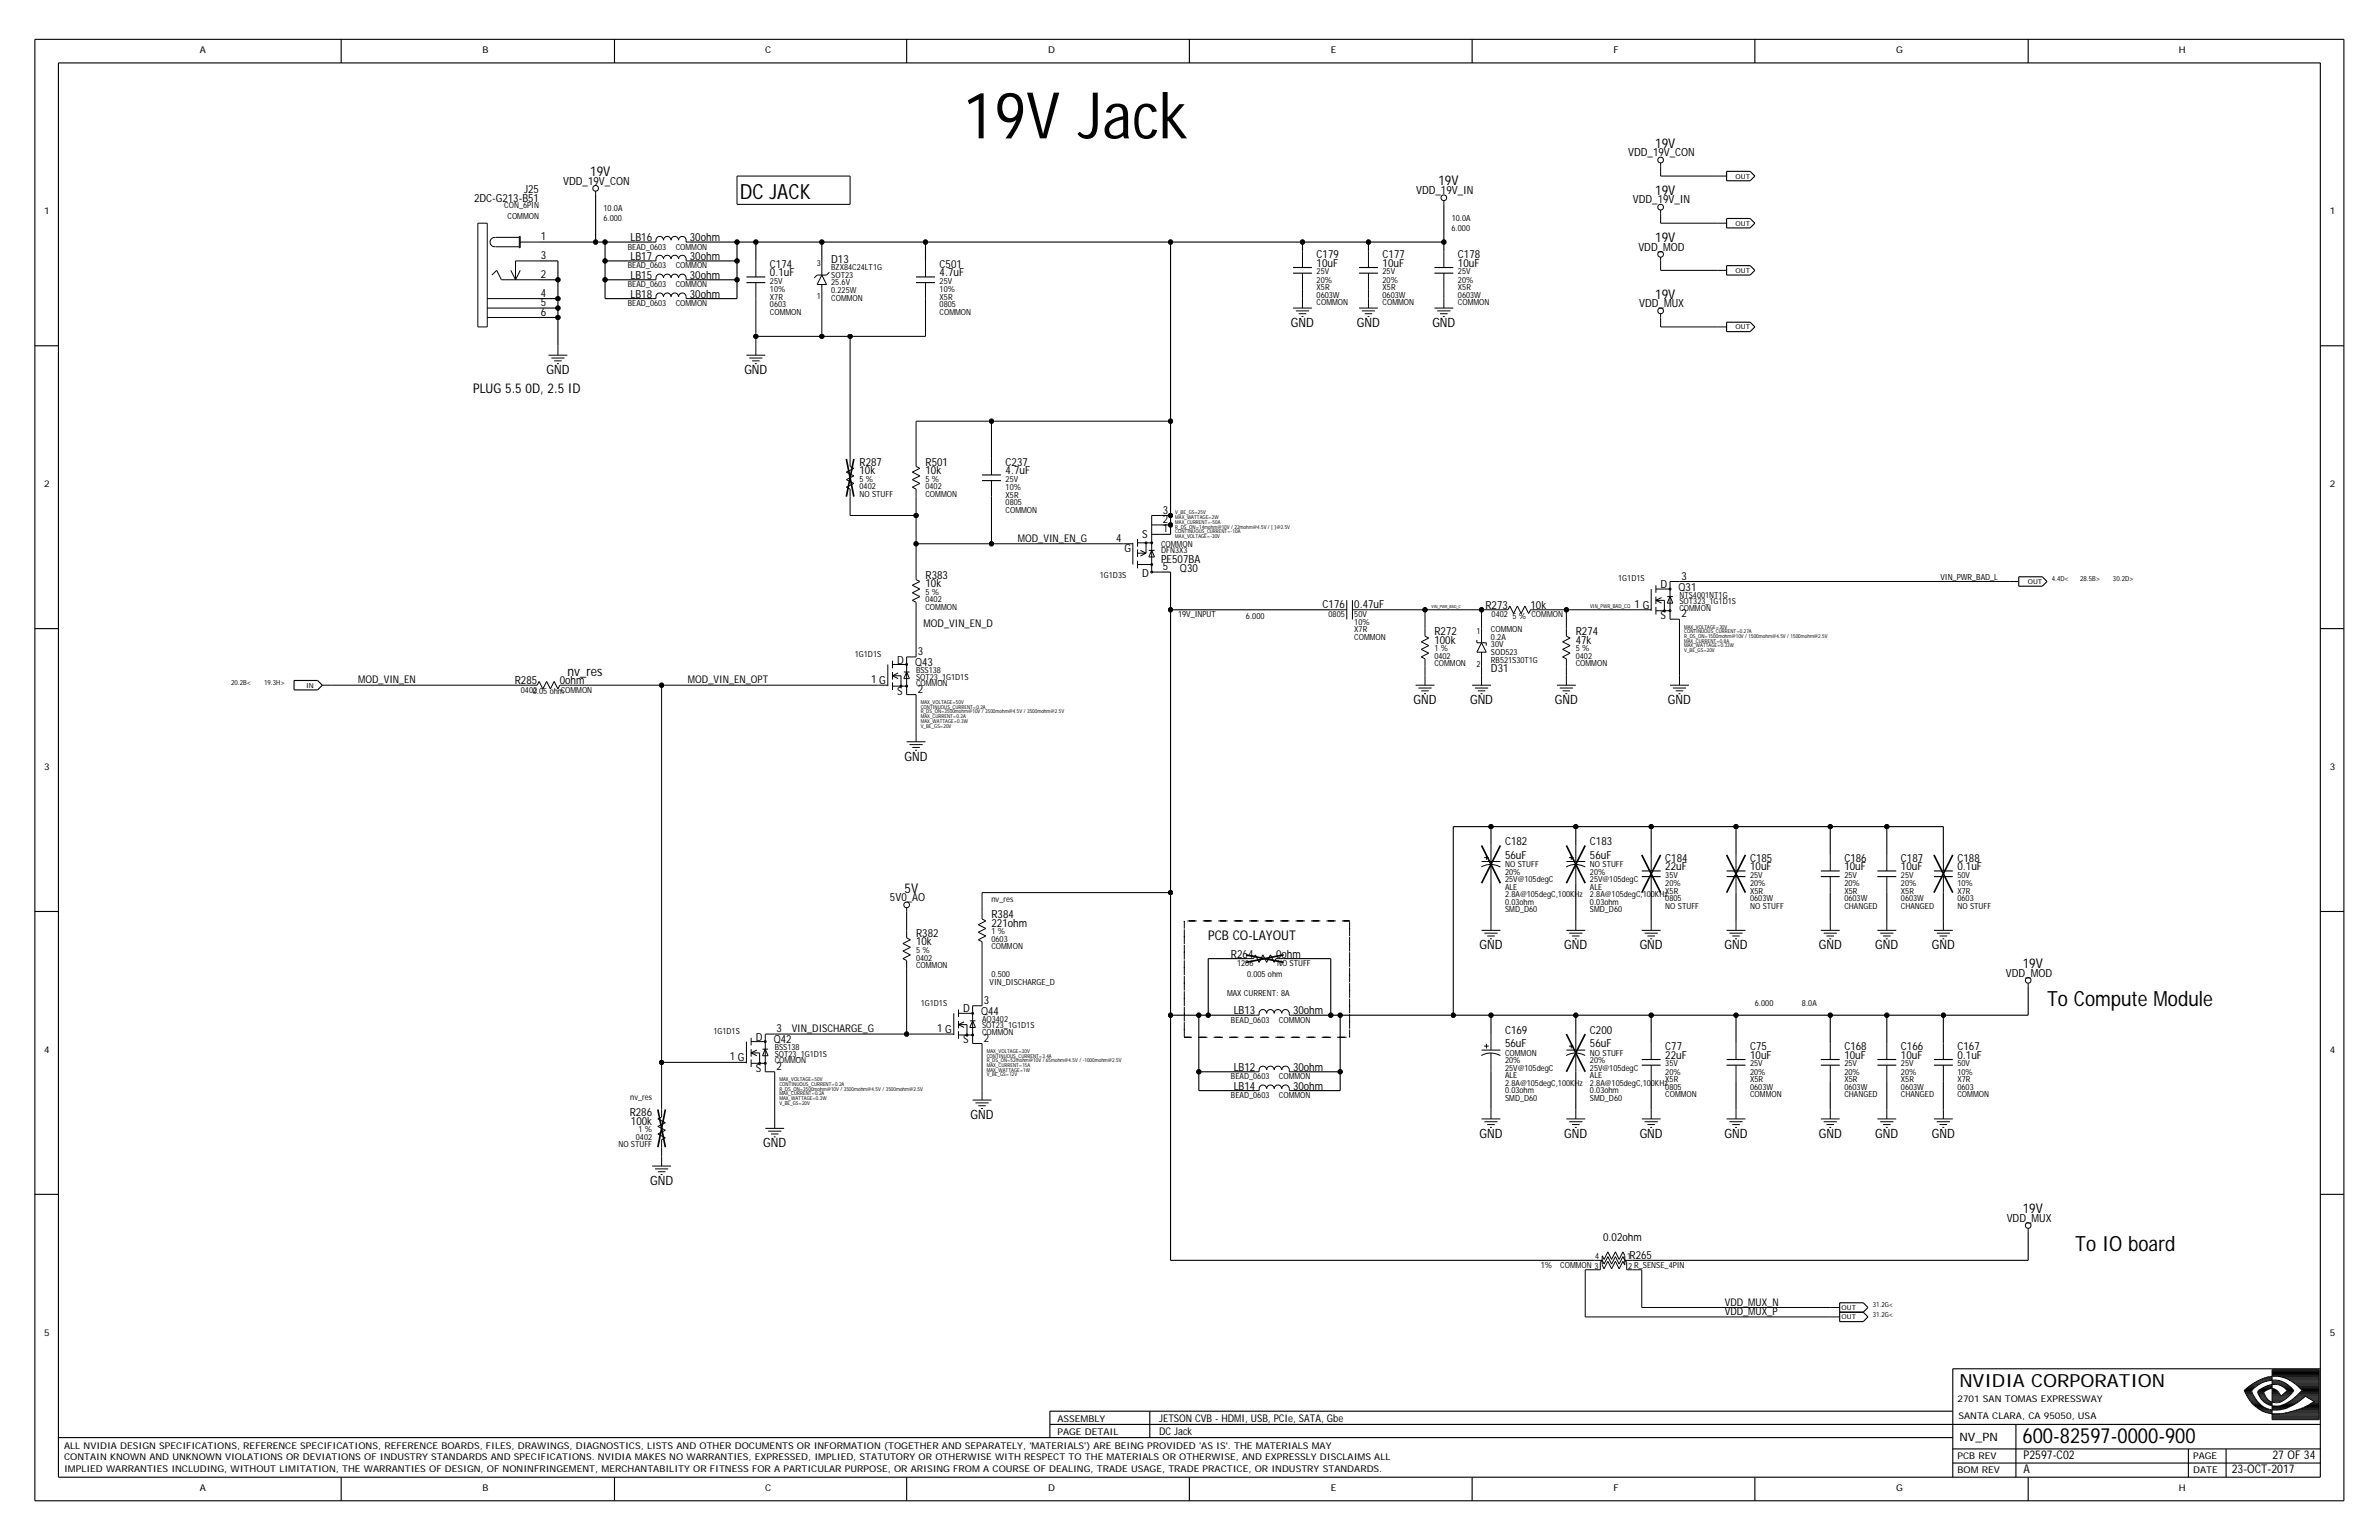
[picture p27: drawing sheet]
<svg xmlns="http://www.w3.org/2000/svg" width="432mm" height="279mm" viewBox="0 0 432 279" stroke-linecap="round" stroke-linejoin="round" font-family="sans-serif">
<defs><g id="words">
<text font-size="11.7" x="174.8" y="25.1">19V Jack</text>
<g font-size="3.8">
<text x="134.3" y="36">DC JACK</text>
<text x="371.5" y="182.5">To Compute Module</text>
<text x="376.7" y="227">To IO board</text>
<text x="367.1" y="261.8">600-82597-0000-900</text>
</g>
<text font-size="3.3" x="355.6" y="251.6">NVIDIA CORPORATION</text>
<g font-size="2.4">
<text x="300.4" y="26.8">19V</text>
<text x="107.1" y="31.9">19V</text>
<text x="261.1" y="33.7">19V</text>
<text x="300.4" y="35.4">19V</text>
<text x="300.4" y="43.9">19V</text>
<text x="300.4" y="54.2">19V</text>
<text x="85.9" y="71.3">PLUG 5.5 0D, 2.5 ID</text>
<text x="103" y="122.6">nv_res</text>
<text x="164.2" y="161.9">5V</text>
<text x="219.3" y="170.5">PCB CO-LAYOUT</text>
<text x="367.1" y="175.6">19V</text>
<text x="367.1" y="220.1">19V</text>
</g>
<g font-size="2.3">
<text x="234.3" y="59.3">GND</text>
<text x="246.3" y="59.3">GND</text>
<text x="260" y="59.3">GND</text>
<text x="99.2" y="67.9">GND</text>
<text x="135.1" y="67.9">GND</text>
<text x="256.6" y="127.7">GND</text>
<text x="266.8" y="127.7">GND</text>
<text x="282.2" y="127.7">GND</text>
<text x="302.7" y="127.7">GND</text>
<text x="164.2" y="138">GND</text>
<text x="268.5" y="172.2">GND</text>
<text x="283.9" y="172.2">GND</text>
<text x="297.6" y="172.2">GND</text>
<text x="313" y="172.2">GND</text>
<text x="330.1" y="172.2">GND</text>
<text x="340.4" y="172.2">GND</text>
<text x="350.6" y="172.2">GND</text>
<text x="176.2" y="203">GND</text>
<text x="138.5" y="208.1">GND</text>
<text x="268.5" y="206.4">GND</text>
<text x="283.9" y="206.4">GND</text>
<text x="297.6" y="206.4">GND</text>
<text x="313" y="206.4">GND</text>
<text x="330.1" y="206.4">GND</text>
<text x="340.4" y="206.4">GND</text>
<text x="350.6" y="206.4">GND</text>
<text x="118" y="215">GND</text>
</g>
<g font-size="2.2">
<text x="367.3" y="267.3">A</text>
<text x="367.3" y="264.8">P2597-C02</text>
<text x="405.1" y="267.3">23-OCT-2017</text>
<text x="412.5" y="264.8">27 OF 34</text>
</g>
<text font-size="2.1" x="355.6" y="261.5">NV_PN</text>
<g font-size="2">
<text x="295.5" y="28.4">VDD_19V_CON</text>
<text x="95.1" y="35">J25</text>
<text x="102.2" y="33.5">VDD_19V_CON</text>
<text x="257" y="35.2">VDD_19V_IN</text>
<text x="86" y="36.6">2DC-G213-B51</text>
<text x="296.4" y="36.9">VDD_19V_IN</text>
<text x="98.2" y="47">3</text>
<text x="98.2" y="43.6">1</text>
<text x="114.4" y="43.7">LB16</text>
<text x="114.4" y="47.2">LB17</text>
<text x="125.2" y="43.7">30ohm</text>
<text x="125.2" y="47.2">30ohm</text>
<text x="150.9" y="47.7">D13</text>
<text x="239" y="46.8">C179</text>
<text x="250.9" y="46.8">C177</text>
<text x="264.6" y="46.8">C178</text>
<text x="297.4" y="45.5">VDD_MOD</text>
<text x="98.2" y="53.8">4</text>
<text x="98.2" y="50.4">2</text>
<text x="114.4" y="50.6">LB15</text>
<text x="125.2" y="50.6">30ohm</text>
<text x="139.8" y="50.1">0.1uF</text>
<text x="139.8" y="48.5">C174</text>
<text x="170.5" y="50.1">4.7uF</text>
<text x="170.5" y="48.5">C501</text>
<text x="239" y="48.4">10uF</text>
<text x="250.9" y="48.4">10uF</text>
<text x="264.6" y="48.4">10uF</text>
<text x="98.2" y="57.3">6</text>
<text x="98.2" y="55.5">5</text>
<text x="114.4" y="54">LB18</text>
<text x="125.2" y="54">30ohm</text>
<text x="297.5" y="55.7">VDD_MUX</text>
<text x="156" y="84.5">R287</text>
<text x="156" y="86">10k</text>
<text x="168" y="86">10k</text>
<text x="168" y="84.5">R501</text>
<text x="182.5" y="84.5">C237</text>
<text x="182.5" y="86">4.7uF</text>
<text x="211.1" y="93.2">3</text>
<text x="211.1" y="94.9">2</text>
<text x="202.6" y="98.3">4</text>
<text x="204.1" y="100.2">G</text>
<text x="207.3" y="97.6">S</text>
<text x="211.1" y="96.6">1</text>
<text x="168" y="105">R383</text>
<text x="168" y="106.5">10k</text>
<text x="207.3" y="104.6">D</text>
<text x="210.7" y="102.1">PE507BA</text>
<text x="211.1" y="103.4">5</text>
<text x="214.2" y="103.8">Q30</text>
<text x="301.4" y="106.7">D</text>
<text x="304.7" y="107.2">Q31</text>
<text x="305.2" y="105.2">3</text>
<text x="240.1" y="110.3">C176</text>
<text x="245.8" y="110.3">0.47uF</text>
<text x="269.6" y="110.5">R273</text>
<text x="277.8" y="110.5">10k</text>
<text x="296.7" y="110.3">1 G</text>
<text x="301.4" y="112.3">S</text>
<text x="305.2" y="112">2</text>
<text x="166.6" y="118.8">3</text>
<text x="260.4" y="115.2">R272</text>
<text x="260.4" y="116.8">100k</text>
<text x="286" y="115.2">R274</text>
<text x="286" y="116.8">47k</text>
<text x="93.4" y="124.1">R285</text>
<text x="101.6" y="124.1">0ohm</text>
<text x="158.1" y="124">1 G</text>
<text x="162.9" y="120.4">D</text>
<text x="166.1" y="120.9">Q43</text>
<text x="166.6" y="125.7">2</text>
<text x="270.6" y="121.9">D31</text>
<text x="162.9" y="126">S</text>
<text x="273.2" y="153.4">C182</text>
<text x="273.2" y="155.8">56uF</text>
<text x="288.6" y="153.4">C183</text>
<text x="288.6" y="155.8">56uF</text>
<text x="302.3" y="156.3">C184</text>
<text x="302.3" y="157.8">22uF</text>
<text x="317.7" y="156.3">C185</text>
<text x="317.7" y="157.8">10uF</text>
<text x="334.8" y="156.3">C186</text>
<text x="334.8" y="157.8">10uF</text>
<text x="345" y="156.3">C187</text>
<text x="345" y="157.8">10uF</text>
<text x="355.3" y="156.3">C188</text>
<text x="355.3" y="157.8">0.1uF</text>
<text x="161.5" y="163.5">5V0_AO</text>
<text x="180" y="166.6">R384</text>
<text x="166.3" y="170">R382</text>
<text x="166.3" y="171.5">10k</text>
<text x="180" y="168.1">221ohm</text>
<text x="223.4" y="173.8">R264</text>
<text x="231.6" y="173.8">0ohm</text>
<text x="364.1" y="177.2">VDD_MOD</text>
<text x="174.8" y="183.7">D</text>
<text x="178.1" y="184.2">Q44</text>
<text x="178.6" y="182.1">3</text>
<text x="223.9" y="184">LB13</text>
<text x="234.7" y="184">30ohm</text>
<text x="137.2" y="188.8">D</text>
<text x="140.4" y="189.3">Q42</text>
<text x="141" y="187.3">3</text>
<text x="170.1" y="187.3">1 G</text>
<text x="174.8" y="189.3">S</text>
<text x="178.6" y="189">2</text>
<text x="273.2" y="187.6">C169</text>
<text x="273.2" y="190">56uF</text>
<text x="288.6" y="187.6">C200</text>
<text x="288.6" y="190">56uF</text>
<text x="302.3" y="190.5">C77</text>
<text x="317.7" y="190.5">C75</text>
<text x="334.8" y="190.5">C168</text>
<text x="345" y="190.5">C166</text>
<text x="355.3" y="190.5">C167</text>
<text x="132.4" y="192.4">1 G</text>
<text x="137.2" y="194.5">S</text>
<text x="141" y="194.1">2</text>
<text x="223.9" y="197.7">LB14</text>
<text x="223.9" y="194.3">LB12</text>
<text x="234.7" y="197.7">30ohm</text>
<text x="234.7" y="194.3">30ohm</text>
<text x="302.3" y="192.1">22uF</text>
<text x="317.7" y="192.1">10uF</text>
<text x="334.8" y="192.1">10uF</text>
<text x="345" y="192.1">10uF</text>
<text x="355.3" y="192.1">0.1uF</text>
<text x="114.3" y="202.5">R286</text>
<text x="114.5" y="204">100k</text>
<text x="364.2" y="221.6">VDD_MUX</text>
<text x="291" y="225.2">0.02ohm</text>
<text x="295.8" y="228.5">R265</text>
</g>
<g font-size="1.9">
<text x="184.7" y="98.3">MOD_VIN_EN_G</text>
<text x="167.6" y="113.7">MOD_VIN_EN_D</text>
<text x="65" y="124">MOD_VIN_EN</text>
<text x="124.9" y="124">MOD_VIN_EN_OPT</text>
<text x="143.7" y="187.3">VIN_DISCHARGE_G</text>
<text x="313" y="236.9">VDD_MUX_N</text>
<text x="313" y="238.6">VDD_MUX_P</text>
<text x="210.4" y="257.9">JETSON CVB - HDMI, USB, PCIe, SATA, Gbe</text>
<text x="210.4" y="260.3">DC Jack</text>
</g>
<g font-size="1.7">
<text x="36.3" y="9.7">A</text>
<text x="87.6" y="9.7">B</text>
<text x="138.9" y="9.7">C</text>
<text x="190.2" y="9.7">D</text>
<text x="241.5" y="9.7">E</text>
<text x="292.9" y="9.7">F</text>
<text x="344.2" y="9.7">G</text>
<text x="395.5" y="9.7">H</text>
<text x="8" y="38.8">1</text>
<text x="422.9" y="38.8">1</text>
<text x="8" y="88.4">2</text>
<text x="422.9" y="88.4">2</text>
<text x="8" y="139.7">3</text>
<text x="422.9" y="139.7">3</text>
<text x="8" y="191">4</text>
<text x="422.9" y="191">4</text>
<text x="8" y="242.3">5</text>
<text x="422.9" y="242.3">5</text>
<text x="191.9" y="257.9">ASSEMBLY</text>
<text x="355.3" y="254.3">2701 SAN TOMAS EXPRESSWAY</text>
<text x="355.5" y="257.4">SANTA CLARA, CA 95050, USA</text>
<text x="11.6" y="262.9">ALL NVIDIA DESIGN SPECIFICATIONS, REFERENCE SPECIFICATIONS, REFERENCE BOARDS, FILES, DRAWINGS, DIAGNOSTICS, LISTS AND OTHER DOCUMENTS OR INFORMATION (TOGETHER AND SEPARATELY, 'MATERIALS') ARE BEING PROVIDED 'AS IS'. THE MATERIALS MAY</text>
<text x="191.9" y="260.3">PAGE DETAIL</text>
<text x="11.6" y="264.9">CONTAIN KNOWN AND UNKNOWN VIOLATIONS OR DEVIATIONS OF INDUSTRY STANDARDS AND SPECIFICATIONS. NVIDIA MAKES NO WARRANTIES, EXPRESSED, IMPLIED, STATUTORY OR OTHERWISE WITH RESPECT TO THE MATERIALS OR OTHERWISE, AND EXPRESSLY DISCLAIMS ALL</text>
<text x="11.6" y="267.2">IMPLIED WARRANTIES INCLUDING, WITHOUT LIMITATION, THE WARRANTIES OF DESIGN, OF NONINFRINGEMENT, MERCHANTABILITY OR FITNESS FOR A PARTICULAR PURPOSE, OR ARISING FROM A COURSE OF DEALING, TRADE USAGE, TRADE PRACTICE, OR INDUSTRY STANDARDS.</text>
<text x="355.3" y="267.3">BOM REV</text>
<text x="355.3" y="264.8">PCB REV</text>
<text x="398.1" y="264.8">PAGE</text>
<text x="398.1" y="267.3">DATE</text>
<text x="36.3" y="270.6">A</text>
<text x="87.6" y="270.6">B</text>
<text x="138.9" y="270.6">C</text>
<text x="190.2" y="270.6">D</text>
<text x="241.5" y="270.6">E</text>
<text x="292.9" y="270.6">F</text>
<text x="344.2" y="270.6">G</text>
<text x="395.5" y="270.6">H</text>
</g>
<g font-size="1.5">
<text x="91.5" y="37.8">CON_6PIN</text>
<text x="92.1" y="39.8">COMMON</text>
<text x="109.5" y="40.1">6.000</text>
<text x="109.5" y="38.3">10.0A</text>
<text x="263.5" y="41.8">6.000</text>
<text x="263.5" y="40.1">10.0A</text>
<text x="114" y="45.3">BEAD_0603</text>
<text x="122.7" y="45.3">COMMON</text>
<text x="114" y="52.1">BEAD_0603</text>
<text x="114" y="48.7">BEAD_0603</text>
<text x="122.7" y="52.1">COMMON</text>
<text x="122.7" y="48.7">COMMON</text>
<text x="139.8" y="51.4">25V</text>
<text x="139.8" y="53">10%</text>
<text x="148.3" y="48.2">3</text>
<text x="150.9" y="53.2">0.225W</text>
<text x="150.9" y="51.8">25.6V</text>
<text x="150.9" y="49">BZX84C24LT1G</text>
<text x="150.9" y="50.4">SOT23</text>
<text x="170.5" y="53">10%</text>
<text x="170.5" y="51.4">25V</text>
<text x="239" y="49.7">25V</text>
<text x="239" y="52.6">X5R</text>
<text x="239" y="51.3">20%</text>
<text x="250.9" y="51.3">20%</text>
<text x="250.9" y="49.7">25V</text>
<text x="250.9" y="52.6">X5R</text>
<text x="264.6" y="52.6">X5R</text>
<text x="264.6" y="49.7">25V</text>
<text x="264.6" y="51.3">20%</text>
<text x="114" y="55.5">BEAD_0603</text>
<text x="122.7" y="55.5">COMMON</text>
<text x="139.8" y="54.4">X7R</text>
<text x="139.8" y="55.7">0603</text>
<text x="139.8" y="57.1">COMMON</text>
<text x="148.3" y="54.2">1</text>
<text x="150.9" y="54.5">COMMON</text>
<text x="170.5" y="57.1">COMMON</text>
<text x="170.5" y="54.4">X5R</text>
<text x="170.5" y="55.7">0805</text>
<text x="239" y="54">0603W</text>
<text x="239" y="55.4">COMMON</text>
<text x="250.9" y="55.4">COMMON</text>
<text x="250.9" y="54">0603W</text>
<text x="264.6" y="54">0603W</text>
<text x="264.6" y="55.4">COMMON</text>
<text x="156" y="87.4">5 %</text>
<text x="156" y="88.7">0402</text>
<text x="168" y="87.4">5 %</text>
<text x="168" y="88.7">0402</text>
<text x="182.5" y="88.9">10%</text>
<text x="182.5" y="87.4">25V</text>
<text x="156" y="90.1">NO STUFF</text>
<text x="168" y="90.1">COMMON</text>
<text x="182.5" y="90.3">X5R</text>
<text x="182.5" y="91.6">0805</text>
<text x="182.5" y="93">COMMON</text>
<text x="210.7" y="100.4">DFN3X3</text>
<text x="210.7" y="99.2">COMMON</text>
<text x="168" y="107.9">5 %</text>
<text x="199.6" y="104.8">1G1D3S</text>
<text x="293.7" y="105.5">1G1D1S</text>
<text x="352.2" y="105.2">VIN_PWR_BAD_L</text>
<text x="168" y="110.6">COMMON</text>
<text x="168" y="109.3">0402</text>
<text x="213.8" y="112">19V_INPUT</text>
<text x="226.1" y="112.3">6.000</text>
<text x="241.1" y="112">0805</text>
<text x="245.8" y="113.4">10%</text>
<text x="245.8" y="112">50V</text>
<text x="270.7" y="112">0402</text>
<text x="274.5" y="112.2">5 % COMMON</text>
<text x="304.8" y="108.4">NTS4001NT1G</text>
<text x="304.8" y="110.8">COMMON</text>
<text x="304.8" y="109.6">SOT323_1G1D1S</text>
<text x="155.2" y="119.2">1G1D1S</text>
<text x="245.8" y="114.7">X7R</text>
<text x="245.8" y="116.1">COMMON</text>
<text x="260.4" y="119.5">0402</text>
<text x="260.4" y="118.2">1 %</text>
<text x="268" y="115.1">1</text>
<text x="270.6" y="116.1">0.2A</text>
<text x="270.6" y="118.8">SOD523</text>
<text x="270.6" y="117.5">30V</text>
<text x="270.6" y="114.7">COMMON</text>
<text x="286" y="119.5">0402</text>
<text x="286" y="118.2">5 %</text>
<text x="94.5" y="125.7">0402</text>
<text x="96.7" y="125.9">0.05 ohmCOMMON</text>
<text x="166.3" y="124.5">COMMON</text>
<text x="166.3" y="123.3">SOT23_1G1D1S</text>
<text x="166.3" y="122.1">BSS138</text>
<text x="260.4" y="120.9">COMMON</text>
<text x="268" y="121.1">2</text>
<text x="270.6" y="120.2">RB521S30T1G</text>
<text x="286" y="120.9">COMMON</text>
<text x="273.2" y="160.1">25V@105degC</text>
<text x="273.2" y="158.7">20%</text>
<text x="273.2" y="161.4">ALE</text>
<text x="273.2" y="157.3">NO STUFF</text>
<text x="288.6" y="160.1">25V@105degC</text>
<text x="288.6" y="161.4">ALE</text>
<text x="288.6" y="158.7">20%</text>
<text x="288.6" y="157.3">NO STUFF</text>
<text x="302.3" y="159.2">35V</text>
<text x="302.3" y="160.8">20%</text>
<text x="317.7" y="159.2">25V</text>
<text x="317.7" y="160.8">20%</text>
<text x="334.8" y="160.8">20%</text>
<text x="334.8" y="159.2">25V</text>
<text x="345" y="159.2">25V</text>
<text x="345" y="160.8">20%</text>
<text x="355.3" y="159.2">50V</text>
<text x="355.3" y="160.8">10%</text>
<text x="180" y="163.7">nv_res</text>
<text x="273.2" y="162.8">2.8A@105degC,100KHz</text>
<text x="273.2" y="164.2">0.03ohm</text>
<text x="273.2" y="165.5">SMD_D60</text>
<text x="288.6" y="162.8">2.8A@105degC,100KHz</text>
<text x="288.6" y="165.5">SMD_D60</text>
<text x="288.6" y="164.2">0.03ohm</text>
<text x="302.3" y="163.5">0805</text>
<text x="302.3" y="162.1">X5R</text>
<text x="302.3" y="164.9">NO STUFF</text>
<text x="317.7" y="162.1">X5R</text>
<text x="317.7" y="163.5">0603W</text>
<text x="317.7" y="164.9">NO STUFF</text>
<text x="334.8" y="163.5">0603W</text>
<text x="334.8" y="162.1">X5R</text>
<text x="334.8" y="164.9">CHANGED</text>
<text x="345" y="163.5">0603W</text>
<text x="345" y="162.1">X5R</text>
<text x="345" y="164.9">CHANGED</text>
<text x="355.3" y="162.1">X7R</text>
<text x="355.3" y="163.5">0603</text>
<text x="355.3" y="164.9">NO STUFF</text>
<text x="166.3" y="172.9">5 %</text>
<text x="180" y="169.5">1 %</text>
<text x="180" y="170.8">0603</text>
<text x="180" y="172.2">COMMON</text>
<text x="166.3" y="175.6">COMMON</text>
<text x="166.3" y="174.3">0402</text>
<text x="179.6" y="178.7">VIN_DISCHARGE_D</text>
<text x="180" y="177.3">0.500</text>
<text x="224.6" y="175.3">1206</text>
<text x="226.4" y="177.2">0.005 ohm</text>
<text x="231.8" y="175.3">NO STUFF</text>
<text x="167.1" y="182.5">1G1D1S</text>
<text x="178.2" y="185.4">AO3402</text>
<text x="222.7" y="180.8">MAX CURRENT: 8A</text>
<text x="223.4" y="185.6">BEAD_0603</text>
<text x="232.1" y="185.6">COMMON</text>
<text x="318.5" y="182.5">6.000</text>
<text x="327.1" y="182.5">8.0A</text>
<text x="129.5" y="187.6">1G1D1S</text>
<text x="140.6" y="191.7">SOT23_1G1D1S</text>
<text x="140.6" y="190.5">BSS138</text>
<text x="178.2" y="187.8">COMMON</text>
<text x="178.2" y="186.6">SOT23_1G1D1S</text>
<text x="273.2" y="191.5">COMMON</text>
<text x="288.6" y="191.5">NO STUFF</text>
<text x="140.6" y="192.9">COMMON</text>
<text x="223.4" y="195.8">BEAD_0603</text>
<text x="232.1" y="195.8">COMMON</text>
<text x="273.2" y="194.3">25V@105degC</text>
<text x="273.2" y="197">2.8A@105degC,100KHz</text>
<text x="273.2" y="192.9">20%</text>
<text x="273.2" y="195.6">ALE</text>
<text x="288.6" y="197">2.8A@105degC,100KHz</text>
<text x="288.6" y="195.6">ALE</text>
<text x="288.6" y="192.9">20%</text>
<text x="288.6" y="194.3">25V@105degC</text>
<text x="302.3" y="197.7">0805</text>
<text x="302.3" y="193.4">35V</text>
<text x="302.3" y="196.3">X5R</text>
<text x="302.3" y="195">20%</text>
<text x="317.7" y="197.7">0603W</text>
<text x="317.7" y="196.3">X5R</text>
<text x="317.7" y="193.4">25V</text>
<text x="317.7" y="195">20%</text>
<text x="334.8" y="193.4">25V</text>
<text x="334.8" y="197.7">0603W</text>
<text x="334.8" y="196.3">X5R</text>
<text x="334.8" y="195">20%</text>
<text x="345" y="197.7">0603W</text>
<text x="345" y="196.3">X5R</text>
<text x="345" y="193.4">25V</text>
<text x="345" y="195">20%</text>
<text x="355.3" y="193.4">50V</text>
<text x="355.3" y="196.3">X7R</text>
<text x="355.3" y="195">10%</text>
<text x="355.3" y="197.7">0603</text>
<text x="114.4" y="199.6">nv_res</text>
<text x="223.4" y="199.2">BEAD_0603</text>
<text x="232.1" y="199.2">COMMON</text>
<text x="273.2" y="198.4">0.03ohm</text>
<text x="273.2" y="199.8">SMD_D60</text>
<text x="288.6" y="199.8">SMD_D60</text>
<text x="288.6" y="198.4">0.03ohm</text>
<text x="302.3" y="199.1">COMMON</text>
<text x="317.7" y="199.1">COMMON</text>
<text x="334.8" y="199.1">CHANGED</text>
<text x="345" y="199.1">CHANGED</text>
<text x="355.3" y="199.1">COMMON</text>
<text x="112.2" y="208.1">NO STUFF</text>
<text x="115.4" y="206.8">0402</text>
<text x="115.9" y="205.4">1 %</text>
<text x="279.7" y="230">1%</text>
<text x="283.2" y="230">COMMON 3</text>
<text x="289.6" y="228.5">4</text>
<text x="295.4" y="228.5">1</text>
<text x="295.5" y="230.2">2 R_SENSE_4PIN</text>
</g>
<g font-size="1.3">
<text x="372.4" y="105.5">4.4D&lt;</text>
<text x="377.5" y="105.5">28.5B&gt;</text>
<text x="383.5" y="105.5">30.2D&gt;</text>
<text x="41.9" y="124.3">20.2B&lt;</text>
<text x="47.9" y="124.3">19.3H&gt;</text>
<text x="339.9" y="237.2">31.2G&lt;</text>
<text x="339.9" y="238.9">31.2G&lt;</text>
</g>
<g font-size="1.2">
<text x="315" y="32.4">OUT</text>
<text x="315" y="40.9">OUT</text>
<text x="315" y="49.5">OUT</text>
<text x="315" y="59.8">OUT</text>
<text x="368.1" y="105.9">OUT</text>
<text x="55.6" y="124.8">IN</text>
<text x="334.3" y="237.7">OUT</text>
<text x="334.3" y="239.4">OUT</text>
</g>
<g font-size="1">
<text x="213.3" y="95">MAX_CURRENT=-50A</text>
<text x="213.3" y="93.3">V_BE_GS=25V</text>
<text x="213.3" y="94.2">MAX_WATTAGE=2W</text>
<text x="213.3" y="95.9">R_DS_ON=14mohm@10V / 22mohm@4.5V / [ ]@2.5V</text>
<text x="213.3" y="96.7">CONTINUOUS_CURRENT=-10A</text>
<text x="213.3" y="97.6">MAX_VOLTAGE=-30V</text>
<text x="288.6" y="110.3">VIN_PWR_BAD_CQ</text>
<text x="305.7" y="114.1">MAX_VOLTAGE=30V</text>
<text x="305.7" y="116.6">MAX_CURRENT=0.8A</text>
<text x="305.7" y="118.3">V_BE_GS=20V</text>
<text x="305.7" y="117.5">MAX_WATTAGE=0.33W</text>
<text x="305.7" y="115.8">R_DS_ON=1500mohm@10V / 1500mohm@4.5V / 1500mohm@2.5V</text>
<text x="305.7" y="114.9">CONTINUOUS_CURRENT=0.27A</text>
<text x="167.1" y="129.4">R_DS_ON=3500mohm@10V / 3500mohm@4.5V / 3500mohm@2.5V</text>
<text x="167.1" y="130.3">MAX_CURRENT=0.2A</text>
<text x="167.1" y="131.2">MAX_WATTAGE=0.3W</text>
<text x="167.1" y="128.6">CONTINUOUS_CURRENT=0.2A</text>
<text x="167.1" y="127.7">MAX_VOLTAGE=50V</text>
<text x="167.1" y="132">V_BE_GS=20V</text>
<text x="179.1" y="191">MAX_VOLTAGE=30V</text>
<text x="179.1" y="191.9">CONTINUOUS_CURRENT=3.4A</text>
<text x="141.5" y="196.2">MAX_VOLTAGE=50V</text>
<text x="141.5" y="197.9">R_DS_ON=3500mohm@10V / 3500mohm@4.5V / 3500mohm@2.5V</text>
<text x="141.5" y="197">CONTINUOUS_CURRENT=0.2A</text>
<text x="179.1" y="194.5">MAX_WATTAGE=1W</text>
<text x="179.1" y="195.3">V_BE_GS=12V</text>
<text x="179.1" y="193.6">MAX_CURRENT=15A</text>
<text x="179.1" y="192.7">R_DS_ON=52mohm@10V / 65mohm@4.5V / -1000mohm@2.5V</text>
<text x="141.5" y="200.4">V_BE_GS=20V</text>
<text x="141.5" y="199.6">MAX_WATTAGE=0.3W</text>
<text x="141.5" y="198.7">MAX_CURRENT=0.2A</text>
</g>
<text font-size=".8" x="259.8" y="110.3">VIN_PWR_BAD_C</text>
</g></defs>
<g fill="none" stroke="#000" stroke-width=".18">
<path d="M108.1 34.7v.7zM133.8 37.1h20.5zM133.8 31.9h20.5zM133.8 31.9v5.2zM154.3 31.9v5.2zM262.1 36.4v.7zM301.4 31.9h10.3zM301.4 30.2v1.7zM301.4 38.8v1.7zM301.4 38.1v.7zM301.4 29.5v.7zM311.7 31.9h1.7z"/>
<path d="M86.7 40.5h1.7zM86.7 59.3h1.7zM86.7 40.5v18.8zM88.4 54.2h9.4zM88.4 57.6h9.4zM88.4 55.9h9.4zM88.4 40.5v18.8zM89.9 43.1a.85 .85 0 0 0-1 .8 .85 .85 0 0 0 1 .9M90 44.8h4.3zM90 43.1h4.3zM90.1 49l.9 1.8zM90.1 49l-.8 .9z"/>
<path d="M91 50.8h6.8zM92.7 49l.9 1.8zM93.6 47.3h4.2zM93.6 47.3v3.5zM94.3 44.9h.1zM94.3 42.9h.1zM94.3 42.9v2zM94.4 49l-.8 1.8zM94.4 43.9h3.4zM94.4 42.9v2zM118.4 54.2h.7zM118.4 50.8h.7z"/>
<path d="M118.4 43.9h.7zM118.4 47.3h.7zM119.1 53.8v.4zM119.1 50.4v.4zM119.1 43.6v.3zM119.1 47v.3zM119.1 53.8a.68 .68 0 0 1 .6-.6 .68 .68 0 0 1 .7 .6 .68 .68 0 0 1 .7-.6 .68 .68 0 0 1 .7 .6 .68 .68 0 0 1 .7-.6 .68 .68 0 0 1 .7 .6 .68 .68 0 0 1 .6-.6 .68 .68 0 0 1 .7 .6M119.1 50.4a.68 .68 0 0 1 .6-.7 .68 .68 0 0 1 .7 .7 .68 .68 0 0 1 .7-.7 .68 .68 0 0 1 .7 .7 .68 .68 0 0 1 .7-.7 .68 .68 0 0 1 .7 .7 .68 .68 0 0 1 .6-.7 .68 .68 0 0 1 .7 .7M119.1 43.6a.68 .68 0 0 1 .6-.7 .68 .68 0 0 1 .7 .7 .68 .68 0 0 1 .7-.7 .68 .68 0 0 1 .7 .7 .68 .68 0 0 1 .7-.7 .68 .68 0 0 1 .7 .7 .68 .68 0 0 1 .6-.7 .68 .68 0 0 1 .7 .7M119.1 47a.68 .68 0 0 1 .6-.7 .68 .68 0 0 1 .7 .7 .68 .68 0 0 1 .7-.7 .68 .68 0 0 1 .7 .7 .68 .68 0 0 1 .7-.7 .68 .68 0 0 1 .7 .7 .68 .68 0 0 1 .6-.7 .68 .68 0 0 1 .7 .7M124.5 53.8v.4zM124.5 54.2h.7z"/>
<path d="M124.5 50.4v.4zM124.5 50.8h.7zM124.5 43.6v.3zM124.5 43.9h.7zM124.5 47v.3zM124.5 47.3h.7zM137.2 54.2v6.8zM137.2 51.3v2.9zM137.2 47.3v2.9zM147.8 50.4l.5-.5zM148.3 49.9h1.7zM148.3 51.6h1.7z"/>
<path d="M149.2 54.2v6.8zM149.2 51.6v2.6zM149.2 49.9l-.9 1.7zM149.2 49.9l.8 1.7zM149.2 47.3v2.6zM150 49.9l.5-.5zM168 54.2v6.8zM168 51.3v2.9zM168 47.3v2.9zM234.7 55.9h3.4zM235.2 56.4h2.4zM235.7 56.9h1.4z"/>
<path d="M236.2 57.4h.4zM236.4 52.5v1.7zM236.4 49.6v2.9zM236.4 45.6v2.9zM236.4 54.2v1.7zM246.7 55.9h3.4zM247.2 56.4h2.4zM247.7 56.9h1.4zM248.2 57.4h.4zM248.4 52.5v1.7zM248.4 54.2v1.7zM248.4 49.6v2.9z"/>
<path d="M248.4 45.6v2.9zM260.4 55.9h3.4zM260.9 56.4h2.4zM261.4 56.9h1.4zM261.9 57.4h.3zM262.1 52.5v1.7zM262.1 49.6v2.9zM262.1 45.6v2.9zM262.1 54.2v1.7zM301.4 40.5h10.3zM301.4 49h10.3zM301.4 47.3v1.7z"/>
<path d="M301.4 57.6v1.7zM301.4 59.3h10.3zM301.4 56.9v.7zM301.4 46.7v.6zM311.7 59.3h1.7zM311.7 49h1.7zM311.7 40.5h1.7zM99.6 64.4h3.4zM100.1 65h2.4zM100.6 65.5h1.4zM101.1 66h.3zM101.3 62.7v1.7z"/>
<path d="M135.5 64.4h3.4zM136 65h2.4zM136.5 65.5h1.4zM137 66h.4zM137.2 61h12zM137.2 61v1.7zM137.2 62.7v1.7zM149.2 61h5.1zM154.3 61h13.7zM154.3 61v22.3zM166.3 76.4h13.7zM166.3 76.4v6.9z"/>
<path d="M180 76.4h32.5zM180 76.4v6.9zM153.6 88.4l.7 .3zM153.6 88.4l1.4-.7zM153.6 87l1.4 .7zM153.6 87l1.4-.7zM153.6 85.7l1.4 .6zM153.6 85.7l1.4-.7zM154.3 93.5h12zM154.3 90.1v3.4zM154.3 88.7v1.4zM154.3 84.6l.7 .4z"/>
<path d="M154.3 83.3v1.3zM165.6 88.4l.7 .3zM165.6 88.4l1.4-.7zM165.6 87l1.4 .7zM165.6 87l1.4-.7zM165.6 85.7l1.4 .6zM165.6 85.7l1.4-.7zM166.3 98.7h13.7zM166.3 93.5v5.2zM166.3 98.7v5.1zM166.3 90.1v3.4zM166.3 88.7v1.4z"/>
<path d="M166.3 84.6l.7 .4zM166.3 83.3v1.3zM180 90.1v8.6zM180 98.7h23.9zM180 87.2v2.9zM180 83.3v2.9zM203.9 98.7h1.7zM205.6 98.5v3.9zM206.5 99.7v1.4zM206.5 98.5h2.5zM206.5 97.8v1.4zM207 99.9l1 .5z"/>
<path d="M207.9 98.4l.1-.1 .2 .3-.2 .1zM208 98.5v1.9zM208.5 99.9h1zM208.9 98.4l.1-.1 .2 .3-.2 .1zM209 93.5h1.7zM209 95.2h1.7zM209 96.9h1.7zM209 99.9l.5 1.2zM209 99.9l-.5 1.2zM209 93.5v10.3zM162 119.9v1.3zM164.6 119.2h1.7z"/>
<path d="M164.6 119.2v6.8zM165.6 108.9l.7 .4zM165.6 108.9l1.4-.7zM165.6 107.6l1.4 .6zM165.6 107.6l1.4-.7zM165.6 106.2l1.4 .7zM165.6 106.2l1.4-.7zM166.3 110.6v8.6zM166.3 109.3v1.3zM166.3 105.2l.7 .3zM166.3 103.8v1.4zM206.5 102.4h2.5z"/>
<path d="M206.5 100.4h1.5zM206.5 101.7v1.4zM207 100.9l1-.5zM208.5 101.1h1zM208.9 102.3l.1-.1 .2 .3-.2 .1zM208.9 103.7l.1-.1 .2 .3-.2 .1zM209 103.8h1.7zM241.5 110.6h2.9zM244.4 108.9v3.5zM245.5 110.6h2.9zM245.5 108.9v3.5zM248.4 110.6h10.2z"/>
<path d="M258 119.2l.6 .3zM258 119.2l1.3-.7zM258 117.8l1.3 .7zM258 117.8l1.3-.7zM258 116.4l1.3 .7zM258 116.4l1.3-.6zM258.6 110.6h10.3zM258.6 110.6v3.5zM258.6 119.5v1.4zM258.6 115.4l.7 .4zM258.6 114.1v1.3zM268.1 116.1v.5z"/>
<path d="M268.1 118.3h1.7zM268.1 116.6h1.7zM268.9 110.6h3.4zM268.9 110.6v3.5zM268.9 114.1v2.5zM268.9 116.6l-.8 1.7zM268.9 116.6l.9 1.7zM268.9 118.3v2.6zM269.8 116.6v.5zM272.3 110.6h1.4zM274 109.9l-.3 .7zM274 109.9l.7 1.4z"/>
<path d="M275.4 109.9l-.7 1.4zM275.4 109.9l.7 1.4zM276.8 109.9l.7 1.4zM276.8 109.9l-.7 1.4zM277.8 110.6h1.4zM277.8 110.6l-.3 .7zM279.2 110.6h5.1zM283.6 119.2l.7 .3zM283.6 119.2l1.4-.7zM283.6 117.8l1.4 .7zM283.6 117.8l1.4-.7zM283.6 116.4l1.4 .7z"/>
<path d="M283.6 116.4l1.4-.6zM284.3 110.6h13.7zM284.3 110.6v3.5zM284.3 119.5v1.4zM284.3 115.4l.7 .4zM284.3 114.1v1.3zM298 110.6h1.7zM299.7 106.9v3.9zM300.6 106.9h2.5zM300.6 110.8h2.5zM300.6 110.1v1.4zM300.6 108.2v1.4z"/>
<path d="M300.6 106.2v1.4zM300.6 108.9l1-.5zM300.6 108.9l1 .5zM300.6 108.9h1.5zM301.9 110.7l.2-.1 .1 .3-.1 .1zM302.1 108.9v1.9zM302.6 108.2h1zM302.6 109.4h1zM303 106.8l.1-.1 .2 .3h-.2zM303 110.7l.1-.1 .2 .3-.2 .1zM303.1 108.2l.5 1.2zM303.1 108.2l-.5 1.2z"/>
<path d="M303.1 105.5h1.7zM303.1 112.3h1.7zM303.1 105.5v6.8zM304.8 112.3v10.3zM304.8 105.5h59.9zM364.7 105.5h1.7zM58.5 124.3h1.7zM60.2 124.3h35.9zM96.1 124.3h1.4zM97.8 123.6l-.3 .7zM97.8 123.6l.7 1.4zM99.2 123.6l-.7 1.4z"/>
<path d="M99.2 123.6l.7 1.4zM100.6 123.6l.7 1.4zM100.6 123.6l-.7 1.4zM101.6 124.3h1.4zM101.6 124.3l-.3 .7zM103 124.3h17.1zM120.1 124.3h39.3zM120.1 124.3v68.4zM159.4 124.3h1.7zM161.1 120.6v3.9zM162 120.6h2.6zM162 124.5h2.6z"/>
<path d="M162 123.8v1.4zM162 121.9v1.4zM162 122.6l1-.5zM162 122.6l1 .5zM162 122.6h1.5zM163.4 124.4l.1-.1 .2 .3-.2 .1zM163.5 122.6v1.9zM164 121.9h1.1zM164 123.1h1.1zM164.4 120.5l.2-.1 .1 .2-.1 .1zM164.4 124.4l.2-.1 .1 .3-.1 .1zM164.6 134.6h3.4z"/>
<path d="M164.6 121.9l.5 1.2zM164.6 121.9l-.6 1.2zM164.6 126h1.7zM165.1 135.1h2.4zM165.6 135.6h1.4zM166.1 136.1h.3zM166.3 126v6.9zM166.3 132.9v1.7zM256.9 124.3h3.5zM257.4 124.8h2.4zM258 125.3h1.3zM258.5 125.9h.3z"/>
<path d="M258.6 120.9v1.7zM258.6 122.6v1.7zM267.2 124.3h3.4zM267.7 124.8h2.4zM268.2 125.3h1.4zM268.7 125.9h.4zM268.9 120.9v1.7zM268.9 122.6v1.7zM282.6 124.3h3.4zM283.1 124.8h2.4zM283.6 125.3h1.4zM284.1 125.9h.4z"/>
<path d="M284.3 120.9v1.7zM284.3 122.6v1.7zM303.1 124.3h3.4zM303.6 124.8h2.4zM304.1 125.3h1.4zM304.7 125.9h.3zM304.8 122.6v1.7zM268.9 157.3a3.5 3.5 0 0 1 3.4 0M268.9 156.3h3.4zM269.4 155.6h.8zM269.8 155.2v.8zM270.6 153.4v2.9z"/>
<path d="M270.6 156.8v3.4zM284.3 157.3a3.5 3.5 0 0 1 3.4 0M284.3 156.3h3.4zM284.8 155.6h.8zM285.2 155.2v.8zM286 153.4v2.9zM286 156.8v3.4zM299.7 159v2.9zM299.7 155.1v2.9zM315.1 159v2.9zM315.1 155.1v2.9zM332.2 159v2.9z"/>
<path d="M332.2 155.1v2.9zM342.5 159v2.9zM342.5 155.1v2.9zM352.7 159v2.9zM352.7 155.1v2.9zM163.9 173.9l.7 .4zM163.9 173.9l1.3-.7zM163.9 172.6l1.3 .6zM163.9 172.6l1.3-.7zM163.9 171.2l1.3 .7zM163.9 171.2l1.3-.7zM164.6 165.4v3.4z"/>
<path d="M164.6 175.6v12zM164.6 164.7v.7zM164.6 174.3v1.3zM164.6 170.2l.6 .3zM164.6 168.8v1.4zM177.6 170.5l.6 .3zM177.6 170.5l1.3-.7zM177.6 169.1l1.3 .7zM177.6 169.1l1.3-.7zM177.6 167.8l1.3 .6zM177.6 167.8l1.3-.7zM178.2 161.9h34.3z"/>
<path d="M178.2 161.9v3.5zM178.2 172.2v10.3zM178.2 170.8v1.4zM178.2 166.7l.7 .4zM178.2 165.4v1.3zM226.1 173.9h1.4zM227.9 173.2l-.4 .7zM227.9 173.2l.6 1.4zM229.2 173.2l-.7 1.4zM229.2 173.2l.7 1.4zM230.6 173.2l.7 1.4zM230.6 173.2l-.7 1.4z"/>
<path d="M231.6 173.9h1.4zM231.6 173.9l-.3 .7zM268.9 168.8h3.4zM269.4 169.3h2.4zM269.9 169.8h1.4zM270.4 170.3h.4zM270.6 167.1v1.7zM284.3 168.8h3.4zM284.8 169.3h2.4zM285.3 169.8h1.4zM285.8 170.3h.4zM286 167.1v1.7z"/>
<path d="M298 168.8h3.4zM298.5 169.3h2.4zM299 169.8h1.4zM299.5 170.3h.4zM299.7 167.1v1.7zM313.4 168.8h3.4zM313.9 169.3h2.4zM314.4 169.8h1.4zM314.9 170.3h.4zM315.1 167.1v1.7zM330.5 168.8h3.4zM331 169.3h2.4z"/>
<path d="M331.5 169.8h1.4zM332 170.3h.4zM332.2 167.1v1.7zM340.8 168.8h3.4zM341.3 169.3h2.4zM341.8 169.8h1.3zM342.3 170.3h.3zM342.5 167.1v1.7zM351 168.8h3.4zM351.5 169.3h2.4zM352 169.8h1.4zM352.6 170.3h.3z"/>
<path d="M352.7 167.1v1.7zM368.1 178.4v.7zM120.1 192.7h13.7zM120.1 192.7v8.6zM133.8 192.7h1.7zM135.5 189v3.9zM136.3 189h2.6zM136.3 192.9h2.6zM136.3 192.2v1.4zM136.3 190.3v1.4zM136.3 188.3v1.4zM136.3 191l1.1-.5z"/>
<path d="M136.3 191l1.1 .5zM136.3 191h1.6zM137.7 192.8l.2-.1 .1 .3-.1 .1zM137.9 191v1.9zM138.4 190.3h1zM138.4 191.5h1zM138.7 188.9l.2-.1 .2 .3h-.2zM138.7 192.8l.2-.1 .2 .3-.2 .1zM138.9 190.3l.5 1.2zM138.9 190.3l-.5 1.2zM138.9 187.6h1.7zM138.9 194.5h1.7z"/>
<path d="M138.9 187.6v6.9zM140.6 194.5v8.5zM140.6 187.6h24zM164.6 187.6h6.8zM171.4 187.6h1.7zM173.1 183.8v4zM174 183.8h2.5zM174 187.8h2.5zM174 187.1v1.4zM174 185.2v1.4zM174 183.2v1.3zM174 185.9l1-.5z"/>
<path d="M174 185.9l1 .5zM174 185.9h1.5zM175.4 187.7l.1-.1 .2 .3-.2 .1zM175.5 185.9v1.9zM176 185.2h1zM176 186.4h1zM176.4 183.8l.1-.1 .2 .2-.2 .1zM176.4 187.7l.1-.1 .2 .3-.2 .1zM176.5 199.6h3.5zM176.5 185.2l.5 1.2zM176.5 185.2l-.5 1.2zM176.5 182.5h1.7z"/>
<path d="M176.5 189.3h1.7zM176.5 182.5v6.8zM178.2 189.3v8.6zM178.2 197.9v1.7zM227.9 197.9h.6zM227.9 184.2h.6zM227.9 194.5h.6zM228.5 197.5v.4zM228.5 183.8v.4zM228.5 194.1v.4zM228.5 197.5a.68 .68 0 0 1 .7-.7 .68 .68 0 0 1 .7 .7 .68 .68 0 0 1 .7-.7 .68 .68 0 0 1 .7 .7 .68 .68 0 0 1 .7-.7 .68 .68 0 0 1 .6 .7 .68 .68 0 0 1 .7-.7 .68 .68 0 0 1 .7 .7M228.5 183.8a.68 .68 0 0 1 .7-.6 .68 .68 0 0 1 .7 .6 .68 .68 0 0 1 .7-.6 .68 .68 0 0 1 .7 .6 .68 .68 0 0 1 .7-.6 .68 .68 0 0 1 .6 .6 .68 .68 0 0 1 .7-.6 .68 .68 0 0 1 .7 .6"/>
<path d="M228.5 194.1a.68 .68 0 0 1 .7-.7 .68 .68 0 0 1 .7 .7 .68 .68 0 0 1 .7-.7 .68 .68 0 0 1 .7 .7 .68 .68 0 0 1 .7-.7 .68 .68 0 0 1 .6 .7 .68 .68 0 0 1 .7-.7 .68 .68 0 0 1 .7 .7M234 197.5v.4zM234 197.9h.7zM234 183.8v.4zM234 184.2h.7zM234 194.1v.4zM234 194.5h.7zM268.9 191.5a3.5 3.5 0 0 1 3.4 0M268.9 190.5h3.4zM269.4 189.8h.8zM269.8 189.4v.8zM270.6 187.6v2.9z"/>
<path d="M270.6 191v3.5zM284.3 191.5a3.5 3.5 0 0 1 3.4 0M284.3 190.5h3.4zM284.8 189.8h.8zM285.2 189.4v.8zM286 187.6v2.9zM286 191v3.5zM299.7 193.3v2.9zM299.7 189.3v2.9zM315.1 193.3v2.9zM315.1 189.3v2.9zM332.2 193.3v2.9z"/>
<path d="M332.2 189.3v2.9zM342.5 193.3v2.9zM342.5 189.3v2.9zM352.7 193.3v2.9zM352.7 189.3v2.9zM118.4 211.6h3.4zM118.9 212.1h2.4zM119.4 212.6h1.4zM119.4 205.7l1.4 .7zM119.4 205.7l1.4-.6zM119.4 204.4l1.4 .7zM119.4 204.4l1.4-.7z"/>
<path d="M119.4 203l1.4 .7zM119.4 203l.7-.3zM119.9 213.1h.4zM120.1 208.1v1.7zM120.1 209.8v1.8zM120.1 206.8v1.3zM120.1 206.8l.7-.4zM120.1 201.3v1.4zM138.9 204.7h3.4zM139.4 205.2h2.4zM139.9 205.7h1.4zM140.4 206.3h.4z"/>
<path d="M140.6 203v1.7zM177 200.1h2.4zM177.6 200.6h1.3zM178.1 201.1h.3zM268.9 203h3.4zM269.4 203.5h2.4zM269.9 204h1.4zM270.4 204.5h.4zM270.6 201.3v1.7zM284.3 203h3.4zM284.8 203.5h2.4zM285.3 204h1.4z"/>
<path d="M285.8 204.5h.4zM286 201.3v1.7zM298 203h3.4zM298.5 203.5h2.4zM299 204h1.4zM299.5 204.5h.4zM299.7 201.3v1.7zM313.4 203h3.4zM313.9 203.5h2.4zM314.4 204h1.4zM314.9 204.5h.4zM315.1 201.3v1.7z"/>
<path d="M330.5 203h3.4zM331 203.5h2.4zM331.5 204h1.4zM332 204.5h.4zM332.2 201.3v1.7zM340.8 203h3.4zM341.3 203.5h2.4zM341.8 204h1.3zM342.3 204.5h.3zM342.5 201.3v1.7zM351 203h3.4zM351.5 203.5h2.4z"/>
<path d="M352 204h1.4zM352.6 204.5h.3zM352.7 201.3v1.7zM287.7 238.9h44.5zM287.7 230.4v8.5zM287.7 230.4h1.7zM289.4 230.4h1.1zM289.4 228.7h1.4zM290.5 229v1.4zM290.5 229l.3-.3zM290.8 227.8l.3 .7zM290.8 229.5l.3 .7z"/>
<path d="M290.8 228.7l.3 .6zM290.8 227.9v1.6zM291.8 227.1l.7 1.4zM291.8 227.1l-.7 1.4zM291.8 228l.7 1.3zM291.8 228l-.7 1.3zM291.8 228.8l.7 1.4zM291.8 228.8l-.7 1.4zM293.2 227.1l.7 1.4zM293.2 227.1l-.7 1.4zM293.2 228l-.7 1.3zM293.2 228l.7 1.3z"/>
<path d="M293.2 228.8l-.7 1.4zM293.2 228.8l.7 1.4zM294.6 227.1l-.7 1.4zM294.6 227.1l.3 .7zM294.6 228l-.7 1.3zM294.6 228.8l-.7 1.4zM294.6 228.8l.3 .7zM294.6 228l.3 .7zM294.9 228.7h1.4zM294.9 228.7l.4 .3zM294.9 227.9v1.6zM295.3 229v1.4z"/>
<path d="M295.3 230.4h1zM296.3 230.4h1.7zM298 237.2h34.2zM298 230.4v6.8zM332.2 237.2h1.7zM332.2 238.9h1.7zM368.1 222.8v.7zM407.3 252.3l.9-.8zM407.3 252.3l.4 .7zM407.4 252.3h1.3zM407.4 252.4h1.3zM407.5 252.6h1.2z"/>
<path d="M407.6 252.1h1.2zM407.6 252.8h1.2zM407.7 253l.2 .4zM407.7 253h1.2zM407.8 251.9h1.2zM407.8 253.1h1.2zM407.9 253.3h1.2zM407.9 253.4l.3 .4zM407.9 251.8h1.3zM408 253.5h1.2zM408.1 253.6h1.2zM408.2 251.6h1.2z"/>
<path d="M408.2 253.8h1.2zM408.2 253.8l.3 .5zM408.2 251.5l.3-.2zM408.3 254h1.2zM408.4 251.4h1.2zM408.4 254.2h1.3zM408.5 254.3l.2 .3zM408.5 251.3l.5-.3zM408.6 254.3h1.2zM408.7 254.5h1.3zM408.7 251.2h1.2zM408.7 252.3v.1z"/>
<path d="M408.7 252.4v.1zM408.7 254.6l.2 .2zM408.7 252.5l.1 .2zM408.8 252.7l.1 .3zM408.8 254.7h1.3zM408.8 252.1l-.1 .2zM408.9 251.1h1.2zM408.9 254.8l.3 .3zM408.9 253l.3 .4zM409 251l.5-.3zM409 254.8h1.3zM409.1 251.8l.4-.2z"/>
<path d="M409.1 251.8l-.3 .3zM409.2 250.9h1.3zM409.2 255h1.3zM409.2 253.4l.1 .3zM409.2 255.1l.4 .2zM409.3 253.7l.4 .5zM409.4 255.2h1.3zM409.5 250.7l.3-.2zM409.5 250.7h1.4zM409.5 251.6l.4-.4zM409.6 255.3l.4 .3zM409.6 255.3h1.4z"/>
<path d="M409.7 254.2l.2 .2zM409.8 250.6h1.7zM409.8 252.5v.2zM409.8 252.7h.1M409.8 252.5h.1M409.8 252.6h1.1zM409.8 250.5l.3-.1zM409.8 252.7l.1 .2zM409.8 252.4h.1M409.8 252.4h1.2zM409.9 255.5h1.4zM409.9 252.8h1z"/>
<path d="M409.9 252.9l.1 .2zM409.9 252.3l-.1 .1zM409.9 252.3l.1-.1zM409.9 251.2l.6-.3zM409.9 254.4l.5 .5zM409.9 253h1.1zM410 255.6l.3 .3zM410 252.3h1.3zM410 253.1h1.1zM410 253.1l.4 .7zM410 252.2l.3-.2zM410.1 255.7h1.7z"/>
<path d="M410.1 253.3h1.1zM410.1 250.4l.4-.2zM410.1 250.4h2.3zM410.2 253.5h1.1zM410.2 252.1h1.4zM410.3 253.6h1.1zM410.3 252l.3-.2zM410.3 255.9l.2 .1zM410.4 255.9h2zM410.4 253.8l.5 .5zM410.4 254.9l.5 .4zM410.4 253.8h1.1z"/>
<path d="M410.5 250.2h1.9zM410.5 256l.4 .1zM410.5 250.9l.3-.1zM410.5 250.2l.4-.2zM410.6 251.9h1.6zM410.6 254h1.1zM410.6 251.8l.5-.2zM410.7 256h1.7zM410.8 254.2h1.1zM410.8 251.8h1.6zM410.8 250.8l.4-.1zM410.9 252.6l.2 .5z"/>
<path d="M410.9 252.6l.3-.3zM410.9 254.3h1.3zM410.9 254.3l.2 .2zM410.9 250l.3-.1zM410.9 256.1l.4 .2zM410.9 255.3l.4 .2zM411 250h1.4zM411.1 251.6l.3-.2zM411.1 253.1l.1 .2zM411.1 256.2h1.3zM411.1 254.5h1.3zM411.1 254.5l.5 .3z"/>
<path d="M411.2 251.6h1.2zM411.2 250.7l.3-.1zM411.2 253.3l.2 .3zM411.2 249.9l.3-.1zM411.2 252.3l.6-.3zM411.3 255.5l.2 .1zM411.3 256.3h.3zM411.4 253.6l.1 .1zM411.4 254.7h1zM411.4 251.4l.4-.1zM411.5 253.7l.2 .3zM411.5 255.6h.1z"/>
<path d="M411.5 249.9h.9zM411.5 249.8h.4zM411.5 250.6l.4-.1zM411.6 251.4h.8zM411.6 254.8l.3 .1zM411.6 256.3l.3 .1zM411.6 255.6l.2 .1zM411.7 254l.2 .2zM411.7 256.4h.7zM411.8 254.8h.6zM411.8 251.3l.3-.1zM411.8 252l.4-.1z"/>
<path d="M411.8 255.7h.2zM411.9 254.9l.5 .1zM411.9 250.5l.5-.1zM411.9 249.8l.2-.1zM411.9 254.2l.2 .1zM411.9 256.4l.5 .1zM412 255.7l.2 .1zM412.1 251.2h.3zM412.1 249.7h.3zM412.1 254.3l.4 .1zM412.2 251.2h.2zM412.2 251.9h.3z"/>
<path d="M412.2 255.8h.2zM412.4 249.4h8.5zM412.4 248.7h8.5zM412.4 249.5h8.5zM412.4 249h8.5zM412.4 248.8h8.5zM412.4 249.2h8.5zM412.4 256.7h8.5zM412.4 257.4h8.5zM412.4 257.2h8.5zM412.4 257.1h8.5zM412.4 256.9h8.5z"/>
<path d="M412.4 254.3h1.6zM412.4 254.2h1.9zM412.4 255.2h3.3zM412.4 254h2.2zM412.4 253.8h2.4zM412.4 255.3h2.9zM412.4 255.5h2.5zM412.4 253.6h2.6zM412.4 253.5h2.8zM412.4 255.7h1.8zM412.4 253h1.4zM412.4 252.8h1.3z"/>
<path d="M412.4 252.6h1.2zM412.4 252.4h1zM412.4 252.3h.8zM412.4 252.1h.6zM412.4 250.6h1.5zM412.4 250.7h1.9zM412.4 250.9h2.3zM412.4 251.1h2.6zM412.4 257.6h8.5zM412.4 248.5h8.5zM412.4 253.1h1.5zM412.4 256.5h8.5z"/>
<path d="M412.4 253.3h3zM412.4 248.5v9.1zM412.4 255l.3 .1zM412.4 251.2h.6zM412.4 249.7h1zM412.4 256.5h.5zM412.4 250.4h.7zM412.4 255.8h1.1zM412.5 254.4l.5 .1zM412.5 251.9l.2 .1zM412.7 255.1h.4zM412.7 252h.1z"/>
<path d="M412.8 252l.2 .1zM412.9 256.5h.9zM413 252.1l.1 .1zM413 251.2h.4zM413 254.5h.4zM413.1 255.1h.4zM413.1 250.4h.3zM413.1 252.2l.2 .1zM413.3 252.3l.1 .1zM413.4 249.7h.4zM413.4 249.7h7.5zM413.5 251.2h.1"/>
<path d="M413.4 252.4l.2 .2zM413.4 254.5h.2zM413.4 250.4l.6 .2zM413.5 255.1l.4-.1zM413.5 251.2l.2 .1zM413.5 255.8h.4zM413.6 252.6l.1 .1zM413.6 254.5h.1M413.6 254.5l.2-.1zM413.7 251.2h1.5zM413.7 252.7l.1 .2zM413.7 251.3h.1z"/>
<path d="M413.7 249.7l.3 .1zM413.8 249.7h.1M413.8 252.9l.1 .3zM413.8 251.3l.3 .1zM413.8 254.4h.2zM413.9 256.5h.1M413.9 255h.1zM413.9 256.5h.2zM413.9 255.8l.4-.1zM413.9 253.2l.1 .1zM414 255h2zM414 254.4l.2-.2z"/>
<path d="M414 250.6l.3 .1zM414 253.3l1.1-1zM414 255l.2-.1zM414 249.8l.5 .1zM414.1 251.4h1.3zM414.1 251.4l.3 .3zM414.1 256.5l.4-.1zM414.2 253.1h1.4zM414.2 254.9l.4-.1zM414.2 254.2h.1zM414.3 249.9h6.6zM414.3 255.7l.4-.1z"/>
<path d="M414.3 250.7l.2 .1zM414.3 254.2l.2-.2zM414.4 251.6h1.2zM414.4 253h1.4zM414.4 251.7l.3 .2zM414.5 254.8h1.8zM414.5 249.9l.3 .1zM414.5 254h.1zM414.5 256.4l.6-.1zM414.5 250.8l.2 .1zM414.6 251.8h1.2zM414.6 252.8h1.4z"/>
<path d="M414.6 254.8l.2-.1zM414.6 254l.2-.1zM414.7 250.9l.4 .2zM414.7 255.6l.4-.1zM414.7 251.9l.5 .4zM414.8 256.4h6.1zM414.8 250l.4 .2zM414.8 254.7l.4-.2zM414.8 253.9l.4-.4zM414.8 252.6h1.3zM414.8 251.9h1.2zM414.9 250h6z"/>
<path d="M414.9 254.7h1.7zM415 252.1h1.2zM415 252.4h1.2zM415.1 255.5l.3-.2zM415.1 251.1l.2 .2zM415.1 256.3l1.2-.3zM415.2 252.3h1.1zM415.2 254.5l.6-.4zM415.1 252.3h.1M415.2 250.2l.7 .4zM415.2 254.5h1.7zM415.2 250.2h5.7z"/>
<path d="M415.2 253.5l.7-.6zM415.3 251.3l.2 .1zM415.4 255.3l.4-.2zM415.5 254.3h1.6zM415.5 251.4l.1 .2zM415.5 256.2h5.4zM415.5 250.4h5.4zM415.6 251.6l.2 .1zM415.7 254.2h1.7zM415.8 255.1l.4-.2zM415.8 251.7l.2 .1zM415.8 250.6h5.1z"/>
<path d="M415.8 254.1l.5-.4zM415.9 250.6l.3 .2zM416 251.8l.1 .2zM416 254h1.6zM416.1 252.7l-.2 .2zM416.1 252.7h.1M416.1 252l.1 .1zM416.1 250.7h4.8zM416.2 256h4.7zM416.2 250.8l.4 .3zM416.2 254.9l.4-.2zM416.2 253.8h1.6z"/>
<path d="M416.2 252.5l-.1 .1zM416.2 252.1l.2 .2zM416.3 256l.7-.2zM416.3 252.4l-.1 .1zM416.3 252.4l.1-.1zM416.3 253.7l.6-.5zM416.4 250.9h4.5zM416.4 253.6h1.6zM416.6 253.5h1.6zM416.6 251.1l.2 .1zM416.6 254.7l.2-.1zM416.6 251.1h4.3z"/>
<path d="M416.7 255.9h4.2zM416.8 251.2l.2 .2zM416.8 251.2h4.1zM416.8 254.6l.4-.3zM416.8 253.3h4.1zM417 253.1h3.9zM417 251.4l.6 .6zM417 251.4h3.9zM417 255.8l.6-.2zM417.1 253h3.8zM417.2 251.6h3.7zM417.2 254.3l.7-.6z"/>
<path d="M417.3 255.7h3.6zM417.3 252.8h3.6zM417.4 251.8h3.5zM417.5 252.6h3.4zM417.5 251.9h3.4zM417.6 255.6l.5-.2zM417.6 252l.2 .3zM417.7 252.4h3.2zM417.7 252.1h3.2zM417.7 255.5h3.2zM417.8 252.3l-.9 .9zM417.9 252.3h3z"/>
<path d="M417.9 253.7l.5-.4zM418.1 255.4l.5-.3zM418.2 255.3h2.7zM418.4 253.3l.3 .2zM418.4 253.3h.1M418.5 255.2h2.4zM418.6 255.1l.4-.2zM418.7 253.5l1.3 .8zM418.7 253.5h2.2zM418.9 255h2zM419 253.6h1.9zM419 254.9l.2-.1z"/>
<path d="M419.1 254.8h1.8zM419.2 254.8l.5-.3zM419.3 253.8h1.6zM419.4 254.7h1.5zM419.6 254h1.3zM419.7 254.5h1.2zM419.7 254.5l.3-.2zM419.9 254.2h1zM419.9 254.3h1zM420.9 248.5v9.1z"/>
<circle cx="108.1" cy="34.2" r=".52"/>
<circle cx="262.1" cy="35.9" r=".52"/>
<circle cx="301.4" cy="37.6" r=".52"/>
<circle cx="301.4" cy="29" r=".52"/>
<circle cx="301.4" cy="46.1" r=".52"/>
<circle cx="301.4" cy="56.4" r=".52"/>
<circle cx="164.6" cy="164.2" r=".52"/>
<circle cx="368.1" cy="177.9" r=".52"/>
<circle cx="368.1" cy="222.3" r=".52"/>
</g>
<g fill="none" stroke="#000" stroke-width=".2">
<path d="M6.3 7.1v265.2zM6.3 7.1h419.1zM10.6 11.4v256.6zM10.6 11.4h410.6zM61.9 7.1v4.3zM111.5 7.1v4.3zM164.6 7.1v4.3zM215.9 7.1v4.3zM267.2 7.1v4.3zM318.5 7.1v4.3zM368.1 7.1v4.3zM421.2 11.4v256.6z"/>
<path d="M425.4 7.1v265.2zM108.1 35.4v8.5zM262.1 37.1v6.8zM313.4 31.1v1.7zM313.4 31.1h4.3zM313.4 32.8h4.3zM313.4 39.6v1.8zM313.4 39.6h4.3zM317.7 31.1l.8 .8zM317.7 32.8l.8-.9zM317.7 39.6l.8 .9zM97.8 43.9h10.3z"/>
<path d="M97.8 47.3h3.5zM97.8 50.8h3.5zM97.8 54.2h3.5zM97.8 55.9h3.5zM97.8 57.6h3.5zM101.3 47.3v3.5zM101.3 50.8v3.4zM101.3 54.2v1.7zM101.3 55.9v1.7zM101.3 57.6v5.1zM108.1 43.9h1.7zM109.8 43.9h8.6z"/>
<path d="M109.8 43.9v3.4zM109.8 47.3h8.6zM109.8 47.3v3.5zM109.8 50.8h8.6zM109.8 50.8v3.4zM109.8 54.2h8.6zM125.2 50.8h8.6zM125.2 47.3h8.6zM125.2 43.9h8.6zM125.2 54.2h8.6zM133.8 47.3v3.5zM133.8 50.8v3.4z"/>
<path d="M133.8 43.9v3.4zM133.8 43.9h3.4zM135.5 50.2h3.4zM135.5 51.3h3.4zM137.2 43.9h12zM137.2 43.9v3.4zM149.2 43.9h18.8zM149.2 43.9v3.4zM166.3 50.2h3.4zM166.3 51.3h3.4zM168 43.9h44.5zM168 43.9v3.4z"/>
<path d="M212.5 43.9h23.9zM212.5 43.9v32.5zM234.7 48.5h3.4zM234.7 49.6h3.4zM236.4 43.9h12zM236.4 43.9v1.7zM246.7 48.5h3.4zM246.7 49.6h3.4zM248.4 43.9h13.7zM248.4 43.9v1.7zM260.4 48.5h3.4zM260.4 49.6h3.4z"/>
<path d="M262.1 43.9v1.7zM313.4 58.5v1.7zM313.4 58.5h4.3zM313.4 48.2v1.7zM313.4 48.2h4.3zM313.4 49.9h4.3zM313.4 41.4h4.3zM317.7 58.5l.8 .8zM317.7 48.2l.8 .8zM317.7 49.9l.8-.9zM317.7 41.4l.8-.9zM6.3 62.7h4.3z"/>
<path d="M212.5 76.4v17.1zM313.4 60.2h4.3zM317.7 60.2l.8-.9zM421.2 62.7h4.2zM178.2 86.2h3.5zM178.2 87.2h3.5zM210.7 93.5h1.8zM210.7 95.2h1.8zM210.7 96.9h1.8zM212.5 93.5v1.7zM212.5 95.2v1.7zM6.3 114.1h4.3z"/>
<path d="M210.7 103.8h1.8zM212.5 110.6v51.3zM212.5 110.6h29zM212.5 103.8v6.8zM366.4 104.6v1.8zM366.4 104.6h4.3zM366.4 106.4h4.3zM370.7 104.6l.8 .9zM371.5 105.5l-.8 .9zM421.2 114.1h4.2zM53.4 125.2h4.2zM53.4 123.5h4.2z"/>
<path d="M53.4 123.5v1.7zM57.6 123.5l.9 .8zM57.6 125.2l.9-.9zM263.8 150h6.8zM263.8 150v34.2zM270.6 150h15.4zM270.6 150v3.4zM286 150h13.7zM286 150v3.4zM298 158h3.4zM298 159h3.4zM299.7 150h15.4z"/>
<path d="M299.7 150v5.1zM313.4 158h3.4zM313.4 159h3.4zM315.1 150h17.1zM315.1 150v5.1zM330.5 158h3.4zM330.5 159h3.4zM332.2 150h10.3zM332.2 150v5.1zM340.8 158h3.4zM340.8 159h3.4zM342.5 150h10.2z"/>
<path d="M342.5 150v5.1zM351 158h3.4zM351 159h3.4zM352.7 150v5.1zM6.3 165.4h4.3zM212.5 161.9v22.3zM219.3 173.9v10.3zM219.3 173.9h6.8zM233 173.9h8.5zM241.5 173.9v10.3zM270.6 160.2v6.9zM286 160.2v6.9z"/>
<path d="M299.7 161.9v5.2zM315.1 161.9v5.2zM332.2 161.9v5.2zM342.5 161.9v5.2zM352.7 161.9v5.2zM368.1 179.1v5.1zM421.2 165.4h4.2zM212.5 184.2h5.1zM212.5 184.2v44.5zM217.6 197.9h10.3zM217.6 194.5v3.4zM217.6 194.5h10.3z"/>
<path d="M217.6 184.2v10.3zM217.6 184.2h1.7zM219.3 184.2h8.6zM234.7 194.5h8.5zM234.7 184.2h6.8zM234.7 197.9h8.5zM241.5 184.2h1.7zM243.2 184.2h20.6zM243.2 184.2v10.3zM243.2 194.5v3.4zM263.8 184.2h6.8zM270.6 194.5v6.8z"/>
<path d="M270.6 184.2h15.4zM270.6 184.2v3.4zM286 194.5v6.8zM286 184.2h13.7zM286 184.2v3.4zM298 192.2h3.4zM298 193.3h3.4zM299.7 196.2v5.1zM299.7 184.2h15.4zM299.7 184.2v5.1zM313.4 192.2h3.4zM313.4 193.3h3.4z"/>
<path d="M315.1 196.2v5.1zM315.1 184.2h17.1zM315.1 184.2v5.1zM330.5 192.2h3.4zM330.5 193.3h3.4zM332.2 196.2v5.1zM332.2 184.2h10.3zM332.2 184.2v5.1zM340.8 192.2h3.4zM340.8 193.3h3.4zM342.5 196.2v5.1zM342.5 184.2h10.2z"/>
<path d="M342.5 184.2v5.1zM351 192.2h3.4zM351 193.3h3.4zM352.7 196.2v5.1zM352.7 184.2h15.4zM352.7 184.2v5.1zM6.3 216.7h4.3zM421.2 216.7h4.2zM212.5 228.7h76.9zM296.3 228.7h71.8zM333.9 238.1h4.3zM333.9 236.4h4.3z"/>
<path d="M333.9 236.4v1.7zM333.9 239.8h4.3zM333.9 238.1v1.7zM338.2 236.4l.8 .8zM338.2 238.1l.8 .8zM338.2 239.8l.8-.9zM339 237.2l-.8 .9zM368.1 223.5v5.2zM190.6 256v4.8zM190.6 258.4h230.6zM190.6 256h163.8zM208.7 256v4.8z"/>
<path d="M354.4 248.3h66.8zM354.4 248.3v19.7zM365.9 258.4v9.6zM6.3 272.3h419.1zM10.6 268h410.6zM10.6 260.8h343.8zM61.9 268v4.3zM111.5 268v4.3zM164.6 268v4.3zM215.9 268v4.3zM267.2 268v4.3zM318.5 268v4.3z"/>
<path d="M354.4 265.4h66.8zM354.4 262.9h66.8zM368.1 268v4.3zM397.2 262.9v5.1zM404 262.9v5.1z"/>
</g>
<path d="M215 167.1h30zM215 167.1v21.1zM245 167.1v21.1zM215 188.2h30z" fill="none" stroke="#000" stroke-width=".18" stroke-dasharray="1.4" stroke-linecap="butt"/>
<g fill="#000" stroke="#000" stroke-width=".18">
<circle cx="101.3" cy="55.9" r=".41"/>
<circle cx="101.3" cy="57.6" r=".41"/>
<circle cx="101.3" cy="50.8" r=".41"/>
<circle cx="101.3" cy="54.2" r=".41"/>
<circle cx="108.1" cy="43.9" r=".41"/>
<circle cx="109.8" cy="50.8" r=".41"/>
<circle cx="109.8" cy="43.9" r=".41"/>
<circle cx="109.8" cy="47.3" r=".41"/>
<circle cx="133.8" cy="47.3" r=".41"/>
<circle cx="133.8" cy="50.8" r=".41"/>
<circle cx="133.8" cy="43.9" r=".41"/>
<circle cx="137.2" cy="43.9" r=".41"/>
<circle cx="149.2" cy="43.9" r=".41"/>
<circle cx="168" cy="43.9" r=".41"/>
<circle cx="212.5" cy="43.9" r=".41"/>
<circle cx="236.4" cy="43.9" r=".41"/>
<circle cx="248.4" cy="43.9" r=".41"/>
<circle cx="262.1" cy="43.9" r=".41"/>
<circle cx="137.2" cy="61" r=".41"/>
<circle cx="149.2" cy="61" r=".41"/>
<circle cx="154.3" cy="61" r=".41"/>
<circle cx="180" cy="76.4" r=".41"/>
<circle cx="212.5" cy="76.4" r=".41"/>
<circle cx="166.3" cy="93.5" r=".41"/>
<circle cx="166.3" cy="98.7" r=".41"/>
<circle cx="180" cy="98.7" r=".41"/>
<circle cx="212.5" cy="93.5" r=".41"/>
<circle cx="212.5" cy="95.2" r=".41"/>
<circle cx="212.5" cy="110.6" r=".41"/>
<circle cx="258.6" cy="110.6" r=".41"/>
<circle cx="268.9" cy="110.6" r=".41"/>
<circle cx="284.3" cy="110.6" r=".41"/>
<circle cx="120.1" cy="124.3" r=".41"/>
<circle cx="270.6" cy="150" r=".41"/>
<circle cx="286" cy="150" r=".41"/>
<circle cx="299.7" cy="150" r=".41"/>
<circle cx="315.1" cy="150" r=".41"/>
<circle cx="332.2" cy="150" r=".41"/>
<circle cx="342.5" cy="150" r=".41"/>
<circle cx="212.5" cy="161.9" r=".41"/>
<circle cx="120.1" cy="192.7" r=".41"/>
<circle cx="164.6" cy="187.6" r=".41"/>
<circle cx="212.5" cy="184.2" r=".41"/>
<circle cx="217.6" cy="194.5" r=".41"/>
<circle cx="217.6" cy="184.2" r=".41"/>
<circle cx="219.3" cy="184.2" r=".41"/>
<circle cx="241.5" cy="184.2" r=".41"/>
<circle cx="243.2" cy="194.5" r=".41"/>
<circle cx="243.2" cy="184.2" r=".41"/>
<circle cx="263.8" cy="184.2" r=".41"/>
<circle cx="270.6" cy="184.2" r=".41"/>
<circle cx="286" cy="184.2" r=".41"/>
<circle cx="299.7" cy="184.2" r=".41"/>
<circle cx="315.1" cy="184.2" r=".41"/>
<circle cx="332.2" cy="184.2" r=".41"/>
<circle cx="342.5" cy="184.2" r=".41"/>
<circle cx="352.7" cy="184.2" r=".41"/>
</g>
<g fill="none" stroke="#000" stroke-width=".3">
<path d="M153.6 83.3l1.4 6.8zM155 83.3l-1.4 6.8zM268.9 153.4l3.4 6.8zM272.3 153.4l-3.4 6.8zM284.3 153.4l3.4 6.8zM287.7 153.4l-3.4 6.8zM298 155.1l3.4 6.8zM301.4 155.1l-3.4 6.8zM313.4 155.1l3.4 6.8zM316.8 155.1l-3.4 6.8zM351 155.1l3.4 6.8zM354.4 155.1l-3.4 6.8z"/>
<path d="M226.1 174.6l6.9-1.4zM226.1 173.2l6.9 1.4zM284.3 187.6l3.4 6.9zM287.7 187.6l-3.4 6.9zM119.4 201.3l1.4 6.8zM120.8 201.3l-1.4 6.8z"/>
</g>
<use href="#words"/>
</svg>
